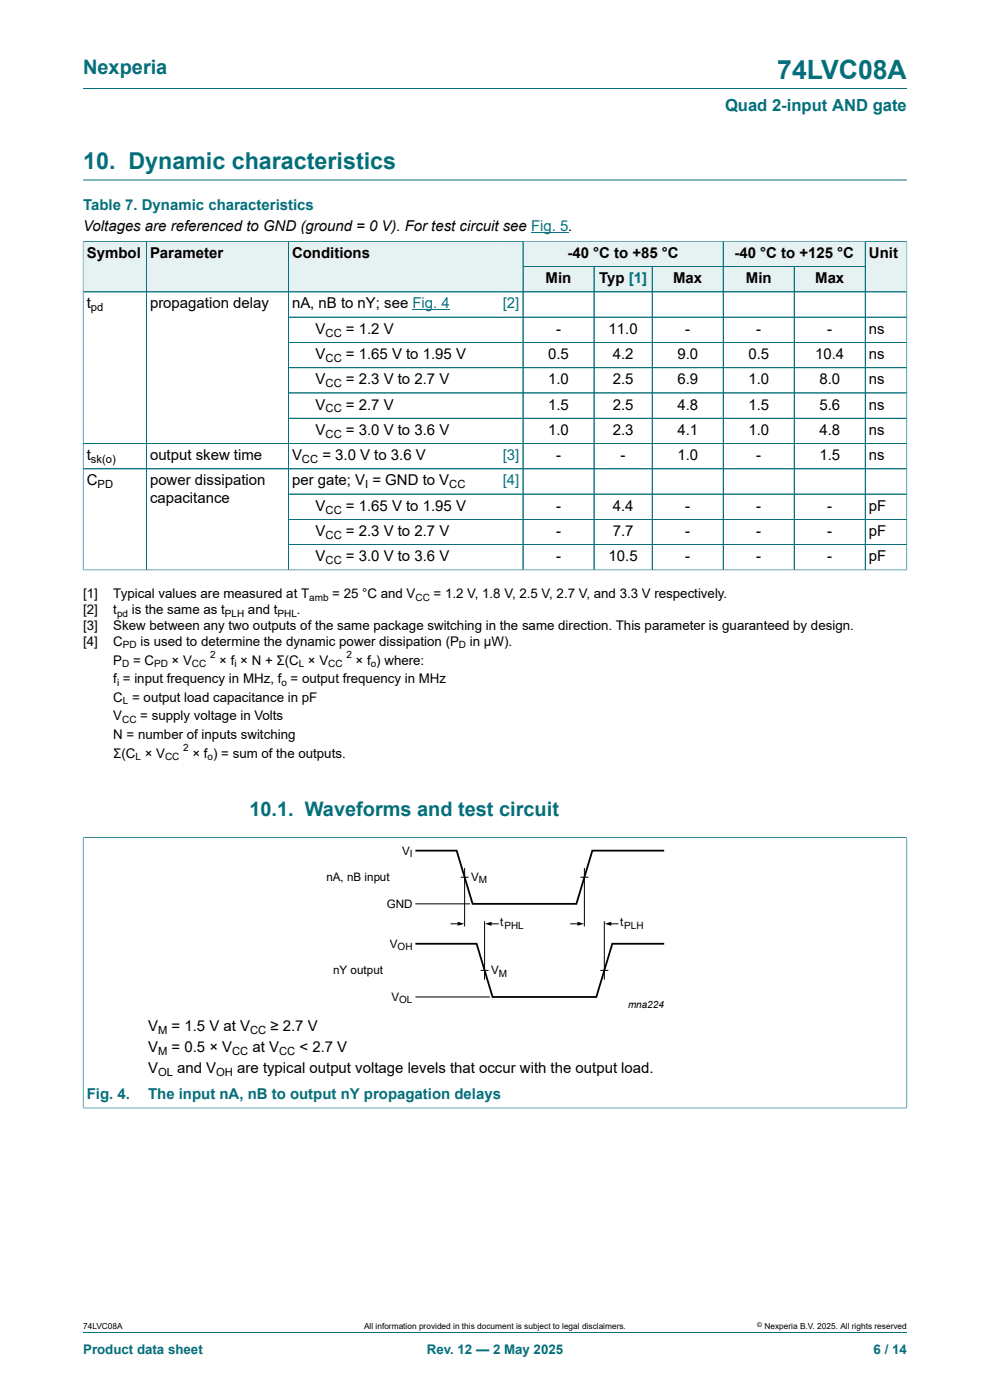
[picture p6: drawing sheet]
<svg xmlns="http://www.w3.org/2000/svg" width="210mm" height="297mm" viewBox="0 0 210 297" stroke-linecap="round" stroke-linejoin="round" font-family="sans-serif">
<defs><g id="words">
<text font-size="5.6" fill="#036f7b" x="164.9" y="16.8">74LVC08A</text>
<text font-size="4.9" fill="#036f7b" x="17.6" y="35.9">10. Dynamic characteristics</text>
<g font-size="4.2" fill="#036f7b">
<text x="17.6" y="15.6">Nexperia</text>
<text x="52.9" y="173.1">10.1. Waveforms and test circuit</text>
</g>
<text font-size="3.5" fill="#036f7b" x="153.8" y="23.7">Quad 2-input AND gate</text>
<g font-size="3.2" fill="#036f7b">
<text x="17.6" y="44.5">Table 7. Dynamic characteristics</text>
<text x="18.4" y="233.2">Fig. 4.</text>
<text x="31.4" y="233.2">The input nA, nB to output nY propagation delays</text>
</g>
<g font-size="3.2">
<text x="17.6" y="49.1">Voltages are referenced to GND (ground = 0 V). For test circuit see Fig. 5.</text>
<text x="18.4" y="54.7">Symbol</text>
<text x="31.8" y="54.7">Parameter</text>
<text x="61.9" y="54.7">Conditions</text>
<text x="120.4" y="54.7">-40 °C to +85 °C</text>
<text x="155.8" y="54.7">-40 °C to +125 °C</text>
<text x="184.3" y="54.7">Unit</text>
<text x="18.4" y="65.4">t</text>
<text x="31.8" y="65.4">propagation delay</text>
<text x="61.9" y="65.4">nA, nB to nY; see Fig. 4</text>
<text x="115.7" y="60.1">Min</text>
<text x="127.1" y="60.1">Typ [1]</text>
<text x="142.8" y="60.1">Max</text>
<text x="158.2" y="60.1">Min</text>
<text x="172.9" y="60.1">Max</text>
<text x="66.9" y="70.8">V</text>
<text x="73.4" y="70.8">= 1.2 V</text>
<text x="117.9" y="70.8">-</text>
<text x="129.1" y="70.8">11.0</text>
<text x="145.4" y="70.8">-</text>
<text x="160.4" y="70.8">-</text>
<text x="175.5" y="70.8">-</text>
<text x="184.3" y="70.8">ns</text>
<text x="66.9" y="76.1">V</text>
<text x="73.4" y="76.1">= 1.65 V to 1.95 V</text>
<text x="116.3" y="76.1">0.5</text>
<text x="130" y="76.1">4.2</text>
<text x="143.7" y="76.1">9.0</text>
<text x="158.7" y="76.1">0.5</text>
<text x="172.9" y="76.1">10.4</text>
<text x="184.3" y="76.1">ns</text>
<text x="66.9" y="81.5">V</text>
<text x="73.4" y="81.5">= 2.3 V to 2.7 V</text>
<text x="116.3" y="81.5">1.0</text>
<text x="130" y="81.5">2.5</text>
<text x="143.7" y="81.5">6.9</text>
<text x="158.7" y="81.5">1.0</text>
<text x="173.8" y="81.5">8.0</text>
<text x="184.3" y="81.5">ns</text>
<text x="66.9" y="86.9">V</text>
<text x="73.4" y="86.9">= 2.7 V</text>
<text x="116.3" y="86.9">1.5</text>
<text x="130" y="86.9">2.5</text>
<text x="143.7" y="86.9">4.8</text>
<text x="158.7" y="86.9">1.5</text>
<text x="173.8" y="86.9">5.6</text>
<text x="184.3" y="86.9">ns</text>
<text x="66.9" y="92.2">V</text>
<text x="73.4" y="92.2">= 3.0 V to 3.6 V</text>
<text x="116.3" y="92.2">1.0</text>
<text x="130" y="92.2">2.3</text>
<text x="143.7" y="92.2">4.1</text>
<text x="158.7" y="92.2">1.0</text>
<text x="173.8" y="92.2">4.8</text>
<text x="184.3" y="92.2">ns</text>
<text x="18.4" y="97.6">t</text>
<text x="31.8" y="97.6">output skew time</text>
<text x="61.9" y="97.6">V</text>
<text x="68.4" y="97.6">= 3.0 V to 3.6 V</text>
<text x="117.9" y="97.6">-</text>
<text x="131.7" y="97.6">-</text>
<text x="143.7" y="97.6">1.0</text>
<text x="160.4" y="97.6">-</text>
<text x="173.8" y="97.6">1.5</text>
<text x="184.3" y="97.6">ns</text>
<text x="18.4" y="103">C</text>
<text x="31.8" y="103">power dissipation</text>
<text x="31.8" y="106.8">capacitance</text>
<text x="61.9" y="103">per gate; V = GND to V</text>
<text x="66.9" y="108.3">V</text>
<text x="66.9" y="113.7">V</text>
<text x="73.4" y="108.3">= 1.65 V to 1.95 V</text>
<text x="73.4" y="113.7">= 2.3 V to 2.7 V</text>
<text x="117.9" y="108.3">-</text>
<text x="117.9" y="113.7">-</text>
<text x="130" y="108.3">4.4</text>
<text x="130" y="113.7">7.7</text>
<text x="145.4" y="108.3">-</text>
<text x="145.4" y="113.7">-</text>
<text x="160.4" y="108.3">-</text>
<text x="160.4" y="113.7">-</text>
<text x="175.5" y="108.3">-</text>
<text x="175.5" y="113.7">-</text>
<text x="184.3" y="108.3">pF</text>
<text x="184.3" y="113.7">pF</text>
<text x="66.9" y="119">V</text>
<text x="73.4" y="119">= 3.0 V to 3.6 V</text>
<text x="117.9" y="119">-</text>
<text x="129.1" y="119">10.5</text>
<text x="145.4" y="119">-</text>
<text x="160.4" y="119">-</text>
<text x="175.5" y="119">-</text>
<text x="184.3" y="119">pF</text>
<text x="31.4" y="218.7">V</text>
<text x="36.4" y="218.7">= 1.5 V at V</text>
<text x="57.4" y="218.7">≥ 2.7 V</text>
<text x="31.4" y="223.2">V</text>
<text x="31.4" y="227.6">V</text>
<text x="36.4" y="223.2">= 0.5 × V</text>
<text x="37.6" y="227.6">and V</text>
<text x="50.3" y="227.6">are typical output voltage levels that occur with the output load.</text>
<text x="53.6" y="223.2">at V</text>
<text x="63.5" y="223.2">&lt; 2.7 V</text>
</g>
<g font-size="3.2" fill="#00f">
<text x="106.6" y="65.4">[2]</text>
<text x="106.6" y="97.6">[3]</text>
<text x="106.6" y="103">[4]</text>
</g>
<g font-size="2.8">
<text x="17.6" y="126.9">[1]</text>
<text x="17.6" y="130.2">[2]</text>
<text x="24" y="126.9">Typical values are measured at T</text>
<text x="24" y="130.2">t</text>
<text x="28" y="130.2">is the same as t</text>
<text x="52.6" y="130.2">and t</text>
<text x="63" y="130.2">.</text>
<text x="70.5" y="126.9">= 25 °C and V</text>
<text x="92" y="126.9">= 1.2 V, 1.8 V, 2.5 V, 2.7 V, and 3.3 V respectively.</text>
<text x="17.6" y="133.6">[3]</text>
<text x="17.6" y="137">[4]</text>
<text x="24" y="133.6">Skew between any two outputs of the same package switching in the same direction. This parameter is guaranteed by design.</text>
<text x="24" y="137">C</text>
<text x="29.8" y="137">is used to determine the dynamic power dissipation (P</text>
<text x="99.7" y="137">in μW).</text>
<text x="24" y="141">P</text>
<text x="28.2" y="141">= C</text>
<text x="36.4" y="141">× V</text>
<text x="46.5" y="141">× f × N + Σ(C × V</text>
<text x="75.4" y="141">× f ) where:</text>
<text x="24" y="144.9">f = input frequency in MHz, f = output frequency in MHz</text>
<text x="24" y="148.9">C = output load capacitance in pF</text>
<text x="24" y="152.8">V</text>
<text x="29.8" y="152.8">= supply voltage in Volts</text>
<text x="24" y="156.8">N = number of inputs switching</text>
<text x="24" y="160.7">Σ(C × V</text>
<text x="40.8" y="160.7">× f ) = sum of the outputs.</text>
</g>
<g font-size="2.8" fill="#036f7b">
<text x="17.6" y="287.2">Product data sheet</text>
<text x="90.5" y="287.2">Rev. 12 — 2 May 2025</text>
<text x="185.3" y="287.2">6 / 14</text>
</g>
<g font-size="2.5">
<text x="85.3" y="181.3">V</text>
<text x="69.2" y="186.9">nA, nB input</text>
<text x="100" y="186.8">V</text>
<text x="82.1" y="192.5">GND</text>
<text x="106.1" y="196.5">t</text>
<text x="131.5" y="196.5">t</text>
<text x="82.7" y="201">V</text>
<text x="70.7" y="206.7">nY output</text>
<text x="104.2" y="206.7">V</text>
<text x="83.1" y="212.3">V</text>
</g>
<g font-size="2.4">
<text x="19.3" y="66">pd</text>
<text x="69.1" y="71.4">CC</text>
<text x="69.1" y="76.8">CC</text>
<text x="69.1" y="82.1">CC</text>
<text x="69.1" y="87.5">CC</text>
<text x="69.1" y="92.9">CC</text>
<text x="19.3" y="98.2">sk(o)</text>
<text x="64.1" y="98.2">CC</text>
<text x="20.7" y="103.6">PD</text>
<text x="77.5" y="103.6">I</text>
<text x="95.3" y="103.6">CC</text>
<text x="69.1" y="108.9">CC</text>
<text x="69.1" y="114.3">CC</text>
<text x="69.1" y="119.7">CC</text>
<text x="33.5" y="219.3">M</text>
<text x="53" y="219.3">CC</text>
<text x="33.5" y="223.8">M</text>
<text x="49.3" y="223.8">CC</text>
<text x="59.2" y="223.8">CC</text>
<text x="33.5" y="228.2">OL</text>
<text x="45.9" y="228.2">OH</text>
</g>
<g font-size="2.1">
<text x="24.8" y="130.8">pd</text>
<text x="47.7" y="130.8">PLH</text>
<text x="58.9" y="130.8">PHL</text>
<text x="65.6" y="127.4">amb</text>
<text x="88.1" y="127.4">CC</text>
<text x="26.1" y="137.6">PD</text>
<text x="97.4" y="137.6">D</text>
<text x="25.9" y="141.5">D</text>
<text x="32.7" y="141.5">PD</text>
<text x="40.7" y="141.5">CC</text>
<text x="44.6" y="139.5">2</text>
<text x="49.7" y="141.5">i</text>
<text x="63.4" y="141.5">L</text>
<text x="69.6" y="141.5">CC</text>
<text x="73.5" y="139.5">2</text>
<text x="78.6" y="141.5">o</text>
<text x="24.8" y="145.5">i</text>
<text x="26.1" y="149.4">L</text>
<text x="59.7" y="145.5">o</text>
<text x="25.9" y="153.4">CC</text>
<text x="28.8" y="161.3">L</text>
<text x="35" y="161.3">CC</text>
<text x="38.9" y="159.3">2</text>
<text x="44" y="161.3">o</text>
<text x="87" y="181.7">I</text>
<text x="101.6" y="187.3">M</text>
<text x="107" y="197">PHL</text>
<text x="132.4" y="197">PLH</text>
<text x="84.4" y="201.5">OH</text>
<text x="105.8" y="207.2">M</text>
<text x="84.7" y="212.8">OL</text>
<text x="133.2" y="213.7">mna224</text>
</g>
<g font-size="1.8">
<text x="17.6" y="282">74LVC08A</text>
<text x="77.2" y="282">All information provided in this document is subject to legal disclaimers.</text>
<text x="162.2" y="282">Nexperia B.V. 2025. All rights reserved</text>
</g>
<text font-size="1.4" x="160.6" y="281.6">©</text>
</g></defs>
<path d="M17.6 18.8h174.8M17.6 38.2h174.8M110.9 51.2h42.5v5.4h-42.5z" fill="none" stroke="#036f7b" stroke-width=".21"/>
<path d="M112.6 49.4h8" fill="none" stroke="#00f" stroke-width=".21"/>
<path d="M111 51.3h42.3v5.2h-42.3z" fill="#e6f1f2"/>
<path d="M153.4 51.2h30.1v5.4h-30.1z" fill="none" stroke="#036f7b" stroke-width=".21"/>
<path d="M153.5 51.3h30v5.2h-30z" fill="#e6f1f2"/>
<path d="M17.6 51.1v10.8h13.4v-10.7h-13.4" fill="none" stroke="#036f7b" stroke-width=".21"/>
<path d="M17.7 51.3h13.3v10.6h-13.3z" fill="#e6f1f2"/>
<path d="M31 51.2h30.2v10.7h-30.2z" fill="none" stroke="#036f7b" stroke-width=".21"/>
<path d="M31.1 51.3h30v10.6h-30z" fill="#e6f1f2"/>
<path d="M106.4 51.2h-45.2v10.7h45.2" fill="none" stroke="#036f7b" stroke-width=".21"/>
<path d="M61.2 51.3h45.2v10.6h-45.2z" fill="#e6f1f2"/>
<path d="M106.4 51.2h4.5v10.7h-4.5" fill="none" stroke="#036f7b" stroke-width=".21"/>
<g fill="#e6f1f2">
<path d="M106.4 51.3h4.5v10.6h-4.5z"/>
<path d="M111 56.6h14.9v5.3h-14.9z"/>
</g>
<path d="M110.9 56.6h15.1v5.3h-15.1z" fill="none" stroke="#036f7b" stroke-width=".21"/>
<path d="M126.1 56.6h12.2v5.3h-12.2z" fill="#e6f1f2"/>
<path d="M126 56.6h12.4v5.3h-12.4z" fill="none" stroke="#036f7b" stroke-width=".21"/>
<path d="M138.4 56.6h14.9v5.3h-14.9z" fill="#e6f1f2"/>
<path d="M138.4 56.6h15v5.3h-15z" fill="none" stroke="#036f7b" stroke-width=".21"/>
<path d="M153.5 56.6h14.9v5.3h-14.9z" fill="#e6f1f2"/>
<path d="M153.4 56.6h15.1v5.3h-15.1z" fill="none" stroke="#036f7b" stroke-width=".21"/>
<path d="M168.5 56.6h15v5.3h-15z" fill="#e6f1f2"/>
<path d="M192.4 51.1v10.8h-23.9v-5.3h15M192.4 51.2h-8.9v10.7" fill="none" stroke="#036f7b" stroke-width=".21"/>
<path d="M183.6 51.3h8.7v10.6h-8.7z" fill="#e6f1f2"/>
<g fill="none" stroke="#036f7b" stroke-width=".21">
<path d="M17.6 51.3v69.7M17.7 51.2h174.6M31 51.3v69.6M61.2 51.3v69.6M110.9 51.3v69.6M111 56.6h72.5M126 56.6v64.3M138.4 56.6v64.3M153.4 51.3v69.6M168.5 56.6v64.3M183.5 51.3v69.6M192.4 51.3v69.7"/>
<path d="M17.6 61.9h174.8M61.2 72.6h131.2M61.2 78h131.2M192.4 67.3h-131.2M17.6 94.1h174.8M17.6 99.5h174.8M61.2 83.4h131.2M192.4 88.7h-131.2M61.2 104.8h131.2M61.2 110.2h131.2M192.4 115.5h-131.2M192.4 120.9h-174.8"/>
<path d="M17.6 177.7h174.8M17.6 177.6v57.5M192.4 177.6v57.5M17.6 235.1h174.8M17.6 282.6h174.8"/>
</g>
<path d="M87.5 65.8h7.9" fill="none" stroke="#00f" stroke-width=".21"/>
<g fill="none" stroke="#000" stroke-width=".21">
<path d="M88.1 191.7h11.6M95.7 196h1.7M97.7 186.1h1.7M98.6 184.1v12.4M102.8 195.4v12.4M104 196h1.7M121.1 196h1.7M123.1 186.1h1.7M124 184.1v12.4M128.2 195.4v12.4M129.4 196h1.7M88.1 211.5h15.8"/>
<path d="M101.9 205.9h1.7M127.3 205.9h1.7"/>
</g>
<path d="M97.1 195.5l1.4 .5-1.4 .4zM102.9 196l1.4-.5v.9zM122.5 195.5l1.4 .5-1.4 .4zM128.3 196l1.4-.5v.9z" fill="#000"/>
<path d="M88.1 180.5h8.8l3.4 11.2h22l3.3-11.2h15.3M88.1 200.2h13l3.4 11.3h22l3.4-11.3h11" fill="none" stroke="#000" stroke-width=".38"/>
<use href="#words"/>
</svg>
